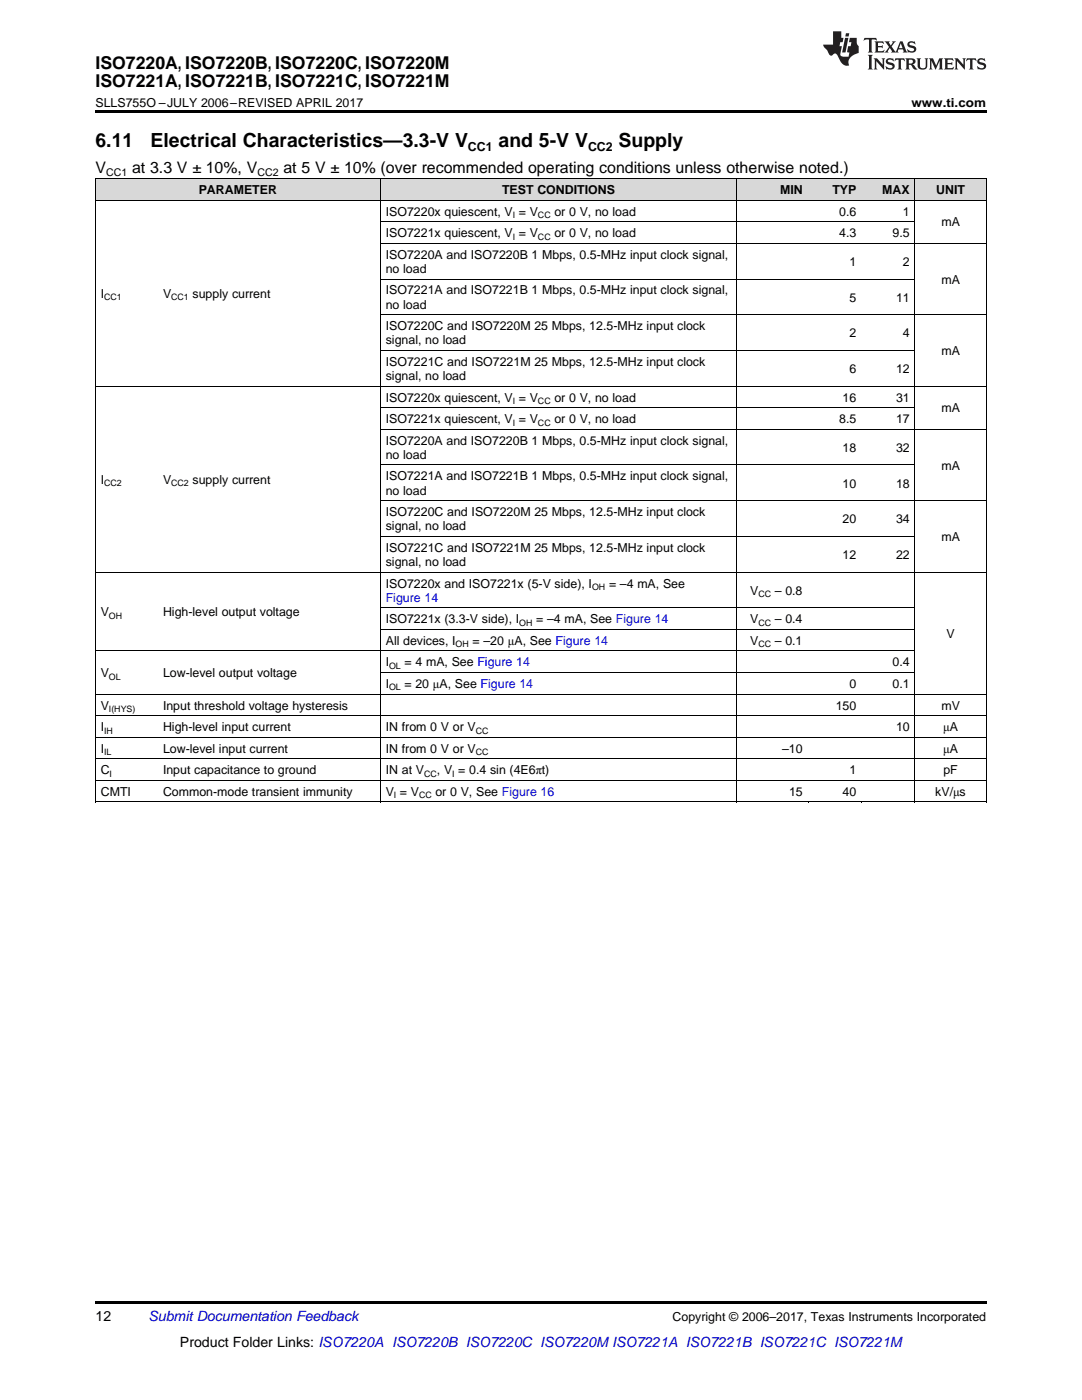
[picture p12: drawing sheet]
<svg xmlns="http://www.w3.org/2000/svg" width="216mm" height="279mm" viewBox="0 0 216 279" stroke-linecap="round" stroke-linejoin="round" font-family="sans-serif">
<defs><g id="words">
<g font-size="3.9">
<text x="19" y="29.3">6.11</text>
<text x="30.1" y="29.3">Electrical Characteristics—3.3-V V</text>
<text x="99.5" y="29.3">and 5-V V</text>
<text x="123.4" y="29.3">Supply</text>
</g>
<g font-size="3.5">
<text x="19" y="13.8">ISO7220A, ISO7220B, ISO7220C, ISO7220M</text>
<text x="19" y="17.3">ISO7221A, ISO7221B, ISO7221C, ISO7221M</text>
</g>
<g font-size="3.2">
<text x="19" y="34.4">V</text>
<text x="26.4" y="34.4">at 3.3 V ± 10%, V</text>
<text x="56.6" y="34.4">at 5 V ± 10% (over recommended operating conditions unless otherwise noted.)</text>
</g>
<g font-size="2.8">
<text x="19" y="263.6">12</text>
<text x="35.9" y="268.9">Product Folder Links: ISO7220A ISO7220B ISO7220C ISO7220M ISO7221A ISO7221B ISO7221C ISO7221M</text>
</g>
<text font-size="2.8" fill="#0000c8" x="29.6" y="263.6">Submit Documentation Feedback</text>
<g font-size="2.5">
<text x="19" y="21.4">SLLS755O –JULY 2006–REVISED APRIL 2017</text>
<text x="181.9" y="21.4">www.ti.com</text>
<text x="93.4" y="30.1">CC1</text>
<text x="117.3" y="30.1">CC2</text>
<text x="39.7" y="38.7">PARAMETER</text>
<text x="100.2" y="38.7">TEST CONDITIONS</text>
<text x="155.6" y="38.7">MIN</text>
<text x="166.1" y="38.7">TYP</text>
<text x="176" y="38.7">MAX</text>
<text x="186.8" y="38.7">UNIT</text>
<text x="77" y="43">ISO7220x quiescent, V = V</text>
<text x="77" y="47.3">ISO7221x quiescent, V = V</text>
<text x="110.6" y="43">or 0 V, no load</text>
<text x="110.6" y="47.3">or 0 V, no load</text>
<text x="167.5" y="43">0.6</text>
<text x="167.5" y="47.3">4.3</text>
<text x="178.1" y="47.3">9.5</text>
<text x="180.2" y="43">1</text>
<text x="187.9" y="45.2">mA</text>
<text x="77" y="51.6">ISO7220A and ISO7220B 1 Mbps, 0.5-MHz input clock signal,</text>
<text x="169.5" y="53.1">1</text>
<text x="180.2" y="53.1">2</text>
<text x="20.1" y="59.4">I</text>
<text x="32.5" y="59.4">V</text>
<text x="38.4" y="59.4">supply current</text>
<text x="77" y="54.5">no load</text>
<text x="77" y="58.8">ISO7221A and ISO7221B 1 Mbps, 0.5-MHz input clock signal,</text>
<text x="187.9" y="56.6">mA</text>
<text x="77" y="61.6">no load</text>
<text x="77" y="65.9">ISO7220C and ISO7220M 25 Mbps, 12.5-MHz input clock</text>
<text x="169.5" y="60.2">5</text>
<text x="178.8" y="60.2">11</text>
<text x="77" y="68.7">signal, no load</text>
<text x="169.5" y="67.3">2</text>
<text x="180.2" y="67.3">4</text>
<text x="187.9" y="70.9">mA</text>
<text x="77" y="73">ISO7221C and ISO7221M 25 Mbps, 12.5-MHz input clock</text>
<text x="77" y="75.8">signal, no load</text>
<text x="169.5" y="74.4">6</text>
<text x="178.8" y="74.4">12</text>
<text x="77" y="80.2">ISO7220x quiescent, V = V</text>
<text x="110.6" y="80.2">or 0 V, no load</text>
<text x="168.1" y="80.2">16</text>
<text x="178.8" y="80.2">31</text>
<text x="187.9" y="82.3">mA</text>
<text x="77" y="84.5">ISO7221x quiescent, V = V</text>
<text x="77" y="88.8">ISO7220A and ISO7220B 1 Mbps, 0.5-MHz input clock signal,</text>
<text x="110.6" y="84.5">or 0 V, no load</text>
<text x="167.5" y="84.5">8.5</text>
<text x="178.8" y="84.5">17</text>
<text x="77" y="91.6">no load</text>
<text x="77" y="95.9">ISO7221A and ISO7221B 1 Mbps, 0.5-MHz input clock signal,</text>
<text x="168.1" y="90.2">18</text>
<text x="178.8" y="90.2">32</text>
<text x="187.9" y="93.7">mA</text>
<text x="20.1" y="96.6">I</text>
<text x="32.5" y="96.6">V</text>
<text x="38.4" y="96.6">supply current</text>
<text x="77" y="98.7">no load</text>
<text x="168.1" y="97.3">10</text>
<text x="178.8" y="97.3">18</text>
<text x="77" y="103">ISO7220C and ISO7220M 25 Mbps, 12.5-MHz input clock</text>
<text x="77" y="105.8">signal, no load</text>
<text x="168.1" y="104.4">20</text>
<text x="178.8" y="104.4">34</text>
<text x="187.9" y="108">mA</text>
<text x="77" y="110.1">ISO7221C and ISO7221M 25 Mbps, 12.5-MHz input clock</text>
<text x="77" y="113">signal, no load</text>
<text x="168.1" y="111.5">12</text>
<text x="178.8" y="111.5">22</text>
<text x="77" y="117.3">ISO7220x and ISO7221x (5-V side), I</text>
<text x="121.5" y="117.3">= –4 mA, See</text>
<text x="149.7" y="118.7">V</text>
<text x="154.6" y="118.7">– 0.8</text>
<text x="20.1" y="123">V</text>
<text x="32.5" y="123">High-level output voltage</text>
<text x="77" y="124.4">ISO7221x (3.3-V side), I</text>
<text x="107" y="124.4">= –4 mA, See Figure 14</text>
<text x="149.7" y="124.4">V</text>
<text x="154.6" y="124.4">– 0.4</text>
<text x="77" y="128.7">All devices, I</text>
<text x="94.3" y="128.7">= –20 μA, See Figure 14</text>
<text x="149.7" y="128.7">V</text>
<text x="154.6" y="128.7">– 0.1</text>
<text x="188.9" y="127.3">V</text>
<text x="20.1" y="135.1">V</text>
<text x="32.5" y="135.1">Low-level output voltage</text>
<text x="77" y="133">I</text>
<text x="77" y="137.3">I</text>
<text x="80.7" y="133">= 4 mA, See Figure 14</text>
<text x="80.7" y="137.3">= 20 μA, See Figure 14</text>
<text x="169.5" y="137.3">0</text>
<text x="178.1" y="133">0.4</text>
<text x="178.1" y="137.3">0.1</text>
<text x="20.1" y="141.6">V</text>
<text x="32.5" y="141.6">Input threshold voltage hysteresis</text>
<text x="166.8" y="141.6">150</text>
<text x="187.9" y="141.6">mV</text>
<text x="20.1" y="145.9">I</text>
<text x="32.5" y="145.9">High-level input current</text>
<text x="77" y="145.9">IN from 0 V or V</text>
<text x="178.8" y="145.9">10</text>
<text x="188.2" y="145.9">μA</text>
<text x="20.1" y="150.2">I</text>
<text x="20.1" y="154.5">C</text>
<text x="32.5" y="150.2">Low-level input current</text>
<text x="32.5" y="154.5">Input capacitance to ground</text>
<text x="77" y="150.2">IN from 0 V or V</text>
<text x="77" y="154.5">IN at V</text>
<text x="87.2" y="154.5">, V = 0.4 sin (4E6πt)</text>
<text x="156.1" y="150.2">–10</text>
<text x="169.5" y="154.5">1</text>
<text x="188.2" y="150.2">μA</text>
<text x="188.2" y="154.5">pF</text>
<text x="20.1" y="158.8">CMTI</text>
<text x="32.5" y="158.8">Common-mode transient immunity</text>
<text x="77" y="158.8">V = V</text>
<text x="86.9" y="158.8">or 0 V, See Figure 16</text>
<text x="157.4" y="158.8">15</text>
<text x="168.1" y="158.8">40</text>
<text x="186.6" y="158.8">kV/μs</text>
<text x="134.2" y="263.6">Copyright © 2006–2017, Texas Instruments Incorporated</text>
</g>
<text font-size="2.5" fill="#00f" x="77" y="120.1">Figure 14</text>
<g font-size="2.1">
<text x="21.2" y="35.1">CC1</text>
<text x="51.4" y="35.1">CC2</text>
</g>
<g font-size="1.8">
<text x="102.3" y="43.5">I</text>
<text x="102.3" y="47.8">I</text>
<text x="107.4" y="43.5">CC</text>
<text x="107.4" y="47.8">CC</text>
<text x="20.8" y="59.9">CC1</text>
<text x="34.1" y="59.9">CC1</text>
<text x="102.3" y="80.6">I</text>
<text x="107.4" y="80.6">CC</text>
<text x="102.3" y="84.9">I</text>
<text x="107.4" y="84.9">CC</text>
<text x="20.8" y="97">CC2</text>
<text x="34.1" y="97">CC2</text>
<text x="118.1" y="117.8">OH</text>
<text x="151.3" y="119.2">CC</text>
<text x="21.7" y="123.5">OH</text>
<text x="103.6" y="124.9">OH</text>
<text x="151.3" y="124.9">CC</text>
<text x="90.9" y="129.2">OH</text>
<text x="151.3" y="129.2">CC</text>
<text x="21.7" y="135.6">OL</text>
<text x="77.6" y="133.5">OL</text>
<text x="77.6" y="137.8">OL</text>
<text x="21.7" y="142.1">I(HYS)</text>
<text x="20.8" y="146.4">IH</text>
<text x="94.9" y="146.4">CC</text>
<text x="20.8" y="150.7">IL</text>
<text x="21.9" y="155">I</text>
<text x="84.6" y="155">CC</text>
<text x="90.2" y="155">I</text>
<text x="94.9" y="150.7">CC</text>
<text x="78.6" y="159.3">I</text>
<text x="83.6" y="159.3">CC</text>
</g>
</g></defs>
<g fill="#d8d8d8">
<path d="M19 35.7h12.5v4.3h-12.5z"/>
<path d="M31.5 35.7h44.4v4.3h-44.4z"/>
<path d="M75.9 35.7h71.1v4.3h-71.1z"/>
<path d="M147 35.7h14.3v4.3h-14.3z"/>
<path d="M161.3 35.7h10.6v4.3h-10.6z"/>
<path d="M171.9 35.7h10.7v4.3h-10.7z"/>
<path d="M182.6 35.7h14.2v4.3h-14.2z"/>
</g>
<path d="M19 22h177.8v.5h-177.8zM19 160.1h.2zM75.8 160.1h.1zM146.9 160.1h.1zM161.2 160.1h.1zM171.8 160.1h.1zM182.5 160.1h.1zM196.7 160.1h.1zM19 259.7h177.8v.5h-177.8z" fill="#000"/>
<g fill="none" stroke="#000" stroke-width=".2">
<path d="M19 35.6l177.8 .1v124.4M19 40h177.8M19.1 35.7v124.4M75.9 35.7v124.4M147 35.7v124.4M182.5 35.7v124.4M75.9 55.7h106.7M75.9 48.6h120.9M75.9 44.3h106.7M19 77.1h177.8M75.9 69.9h106.7M75.9 62.8h120.9"/>
<path d="M75.9 99.9h120.9M75.9 92.8h106.7M75.9 85.7h120.9M75.9 81.4h106.7M19 114.2h177.8M75.9 107.1h106.7M19 138.5h177.8M19 129.9h163.6M75.9 134.2h106.7M75.9 125.6h106.7M75.9 121.3h106.7M19 155.7h177.8"/>
<path d="M19 151.4h177.8M19 147.1h177.8M19 142.8h177.8M19 160h177.8"/>
</g>
<g fill="#231f20">
<path d="M172.5 7.6l-.1 .5 .4-.2h.6v.1v2.1l-.2 .4h.9l-.2-.4v-2.1l.1-.1h.5l.5 .2-.2-.5zM174.5 8.3l.2 .3v1.5l-.2 .4h1.8l.2-.6a1.04 1.04 0 0 1-1.3 .2v-.7h.6l.3 .2v-.6l-.3 .2h-.6v-.6l.8-.1 .4 .3-.2-.5zM176.5 8.3l.9 1.1-.9 1.1h.8l-.2-.2 .4-.7 .5 .7-.2 .2h1.5l-.2-.2 .2-.4h.9l.1 .4-.2 .2h1l-.3-.3-.7-1.9h-.5l-.9 2-.8-1 .9-1h-.8l.1 .3-.4 .5-.3-.6 .1-.2zM179.7 8.6l.4 1h-.7zM181.3 8.4a.63 .63 0 0 0-.2 .7 .63 .63 0 0 0 .6 .4l.6 .2 .1 .2a.75 .75 0 0 1-.7 .4 .75 .75 0 0 1-.6-.5l.1 .7 .1-.1a1.11 1.11 0 0 0 1.5-.6 1.13 1.13 0 0 0-1.2-.8l-.1-.4a1.04 1.04 0 0 1 1.2 .2l-.2-.5-.2 .1-.4-.2zM173.2 10.9l.2 .4v2.2l-.2 .4h1l-.3-.4v-2.2l.3-.4zM174.3 11.6l.3 .4v1.5l-.3 .4h.8l-.2-.4v-1.3l1.5 1.7v-1.9l.2-.4h-.7l.2 .4v.9l-1.1-1.3zM177 11.8a.62 .62 0 0 0-.2 .7 .62 .62 0 0 0 .6 .4l.6 .1 .1 .3a.76 .76 0 0 1-.7 .3 .76 .76 0 0 1-.7-.4l.2 .7 .1-.1a1.11 1.11 0 0 0 1.5-.6 1.13 1.13 0 0 0-1.2-.8l-.1-.4a1.04 1.04 0 0 1 1.2 .2l-.2-.6-.2 .1-.5-.1zM178.7 11.6l-.2 .6a.61 .61 0 0 1 .8-.3v1.6l-.2 .4h.9l-.2-.4v-1.6a.63 .63 0 0 1 .7 .3l-.1-.6zM180.6 11.6l.3 .4v1.5l-.3 .4h1l-.2-.2-.1-.8 .6 .2a.76 .76 0 0 0 1.2 .7l-1-1a.58 .58 0 0 0 .6-.5 .58 .58 0 0 0-.5-.6zM181.4 11.9h.1a.45 .45 0 0 1 .5 .1 .45 .45 0 0 1 .1 .5l-.8 .2zM182.9 11.6l.2 .2a2.17 2.17 0 0 0 .3 1.9 .99 .99 0 0 0 1.6-.6v-1.1l.2-.4h-.7l.2 .2a1.92 1.92 0 0 1-.2 1.8 .6 .6 0 0 1-.9-.5v-1.1l.2-.4zM185.4 11.6l.2 .4v1.5l-.2 .4h.7l-.2-.4v-1.4l.8 1.8 .8-1.8v1.4l-.2 .4h.9l-.2-.4v-1.5l.2-.4h-.8l-.6 1.5-.6-1.5zM188.4 11.6l.2 .4v1.5l-.2 .4h1.8l.1-.6a1.04 1.04 0 0 1-1.2 .1v-.6h.5l.4 .2v-.6l-.4 .2h-.5v-.7h.8l.3 .3-.1-.6zM190.5 11.6l.2 .4v1.5l-.2 .4h.7l-.2-.4v-1.3l1.5 1.7v-1.9l.2-.4h-.7l.2 .4v.9l-1.1-1.3zM192.9 11.6l-.1 .6a.61 .61 0 0 1 .7-.3l.1 1.6-.3 .4h1l-.3-.4 .1-1.6a.63 .63 0 0 1 .7 .3l-.1-.6zM195.2 11.8a.62 .62 0 0 0-.2 .7 .62 .62 0 0 0 .6 .4l.6 .1 .1 .3a.76 .76 0 0 1-.7 .3 .76 .76 0 0 1-.6-.4l.1 .7 .1-.1a1.11 1.11 0 0 0 1.6-.6 1.13 1.13 0 0 0-1.3-.8l-.1-.4a1.04 1.04 0 0 1 1.2 .2l-.1-.6-.2 .1-.5-.1z"/>
<path d="M166.2 6.3v2.6h-1.9v.4l.8 .9a.91 .91 0 0 0 1 .8 .56 .56 0 0 1 .5-.3 .56 .56 0 0 1 .5 .3l.4 .8a1.53 1.53 0 0 0 1.9 1.2 1.54 1.54 0 0 1 1-2.1l.9-.3v-1.4a1.52 1.52 0 0 1-.4-1.6h-1.3l-.2 .8h.5l-.2 .8h-.5l-.1 1v.2l.4 .1-.2 .8a1.93 1.93 0 0 1-1.6-.3l.3-1.8h-.5l.2-.8h.4l.2-.8h-.4v-1.3zM168.6 7.6l-.6 2.9h.7l.6-2.9zM168.8 6.6l-.1 .7h.6l.2-.7z"/>
</g>
<use href="#words"/>
</svg>
